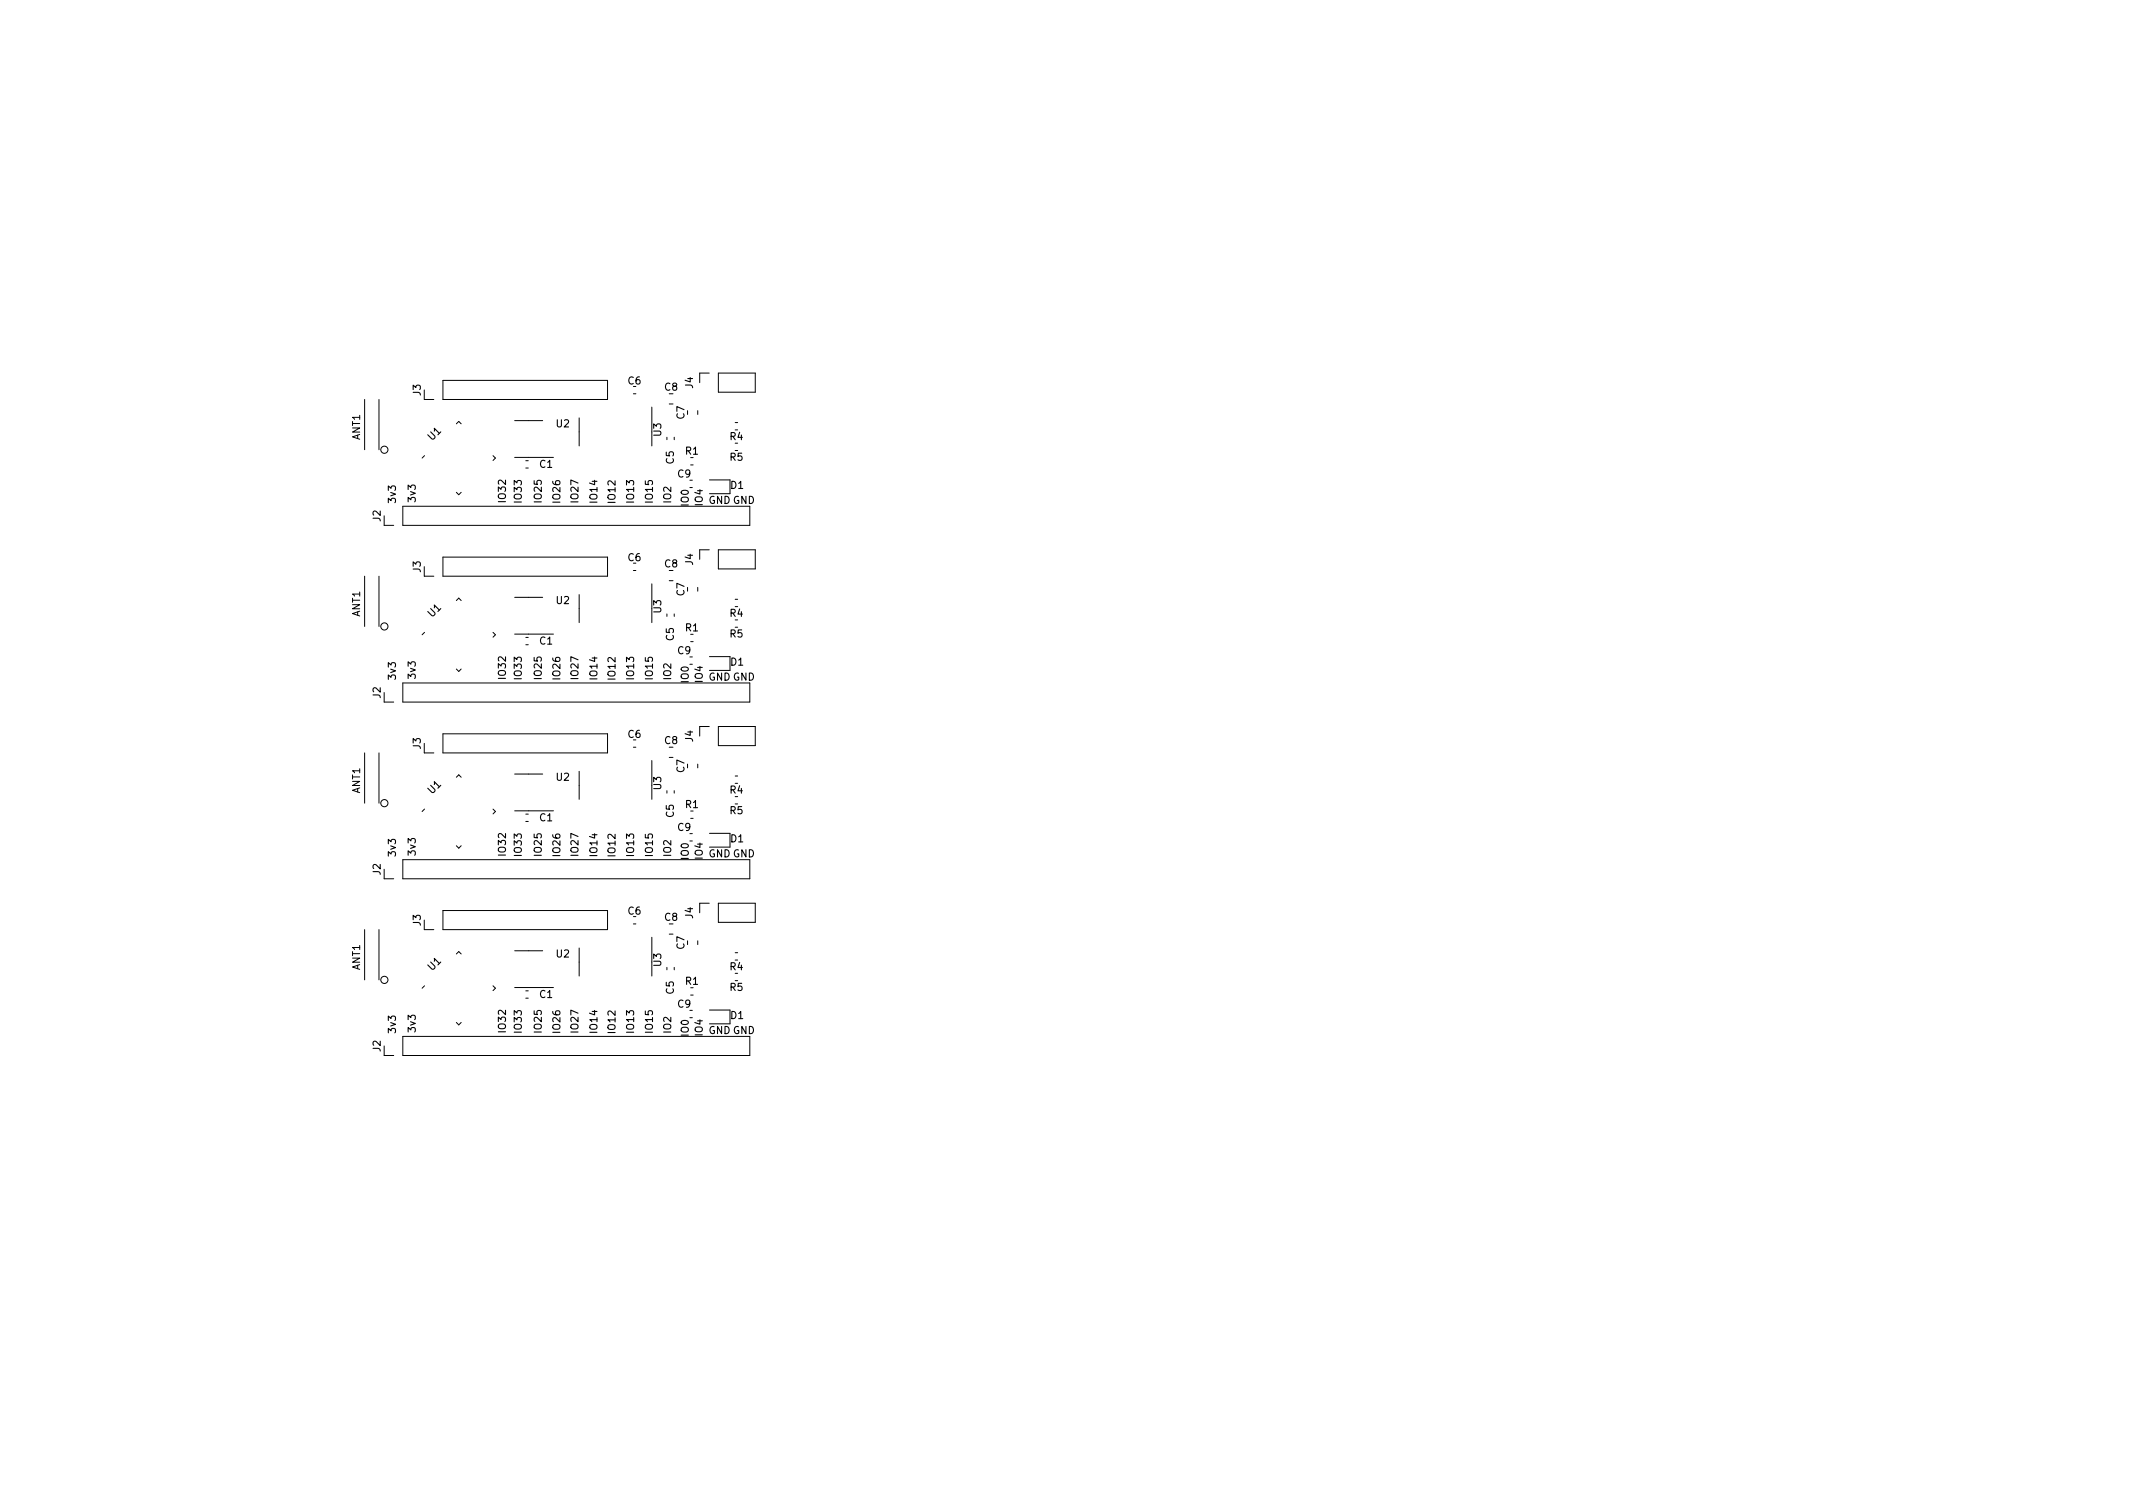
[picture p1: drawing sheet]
<svg xmlns="http://www.w3.org/2000/svg" width="297mm" height="210mm" viewBox="0 0 297 210" stroke-linecap="round" stroke-linejoin="round" font-family="sans-serif">
<defs><g id="words">
<g font-size="1.4">
<text x="87.5" y="53.5">C6</text>
<text x="58.6" y="55.1" transform="rotate(-90 58.6 55.1)">J3</text>
<text x="77.5" y="59.5">U2</text>
<text x="92.6" y="54.4">C8</text>
<text x="95.3" y="58.3" transform="rotate(-90 95.3 58.3)">C7</text>
<text x="96.5" y="54.1" transform="rotate(-90 96.5 54.1)">J4</text>
<text x="50.1" y="61.3" transform="rotate(-90 50.1 61.3)">ANT1</text>
<text x="60.2" y="61.4" transform="rotate(-45 60.2 61.4)">U1</text>
<text x="75.2" y="65.1">C1</text>
<text x="92.1" y="60.7" transform="rotate(-90 92.1 60.7)">U3</text>
<text x="93.8" y="64.6" transform="rotate(-90 93.8 64.6)">C5</text>
<text x="95.5" y="63.3">R1</text>
<text x="101.7" y="61.3">R4</text>
<text x="101.7" y="64.2">R5</text>
<text x="55.1" y="70" transform="rotate(-90 55.1 70)">3v3</text>
<text x="57.9" y="69.8" transform="rotate(-90 57.9 69.8)">3v3</text>
<text x="70.4" y="69.9" transform="rotate(-90 70.4 69.9)">IO32</text>
<text x="72.7" y="69.9" transform="rotate(-90 72.7 69.9)">IO33</text>
<text x="75.4" y="69.9" transform="rotate(-90 75.4 69.9)">IO25</text>
<text x="78" y="70" transform="rotate(-90 78 70)">IO26</text>
<text x="80.5" y="69.9" transform="rotate(-90 80.5 69.9)">IO27</text>
<text x="83.2" y="70" transform="rotate(-90 83.2 70)">IO14</text>
<text x="85.7" y="70" transform="rotate(-90 85.7 70)">IO12</text>
<text x="88.3" y="69.9" transform="rotate(-90 88.3 69.9)">IO13</text>
<text x="90.9" y="69.9" transform="rotate(-90 90.9 69.9)">IO15</text>
<text x="93.5" y="70" transform="rotate(-90 93.5 70)">IO2</text>
<text x="94.4" y="66.5">C9</text>
<text x="95.9" y="70.4" transform="rotate(-90 95.9 70.4)">IO0</text>
<text x="97.9" y="70.4" transform="rotate(-90 97.9 70.4)">IO4</text>
<text x="98.7" y="70.2">GND GND</text>
<text x="101.8" y="68.1">D1</text>
<text x="53" y="72.6" transform="rotate(-90 53 72.6)">J2</text>
<text x="58.6" y="79.7" transform="rotate(-90 58.6 79.7)">J3</text>
<text x="87.5" y="78.1">C6</text>
<text x="92.6" y="79">C8</text>
<text x="95.3" y="82.9" transform="rotate(-90 95.3 82.9)">C7</text>
<text x="96.5" y="78.7" transform="rotate(-90 96.5 78.7)">J4</text>
<text x="50.1" y="85.9" transform="rotate(-90 50.1 85.9)">ANT1</text>
<text x="60.2" y="86" transform="rotate(-45 60.2 86)">U1</text>
<text x="75.2" y="89.7">C1</text>
<text x="77.5" y="84.1">U2</text>
<text x="92.1" y="85.3" transform="rotate(-90 92.1 85.3)">U3</text>
<text x="93.8" y="89.2" transform="rotate(-90 93.8 89.2)">C5</text>
<text x="95.5" y="87.9">R1</text>
<text x="101.7" y="85.9">R4</text>
<text x="101.7" y="88.8">R5</text>
<text x="55.1" y="94.6" transform="rotate(-90 55.1 94.6)">3v3</text>
<text x="57.9" y="94.5" transform="rotate(-90 57.9 94.5)">3v3</text>
<text x="70.4" y="94.5" transform="rotate(-90 70.4 94.5)">IO32</text>
<text x="72.7" y="94.5" transform="rotate(-90 72.7 94.5)">IO33</text>
<text x="75.4" y="94.5" transform="rotate(-90 75.4 94.5)">IO25</text>
<text x="78" y="94.6" transform="rotate(-90 78 94.6)">IO26</text>
<text x="80.5" y="94.5" transform="rotate(-90 80.5 94.5)">IO27</text>
<text x="83.2" y="94.6" transform="rotate(-90 83.2 94.6)">IO14</text>
<text x="85.7" y="94.6" transform="rotate(-90 85.7 94.6)">IO12</text>
<text x="88.3" y="94.6" transform="rotate(-90 88.3 94.6)">IO13</text>
<text x="90.9" y="94.6" transform="rotate(-90 90.9 94.6)">IO15</text>
<text x="93.5" y="94.6" transform="rotate(-90 93.5 94.6)">IO2</text>
<text x="94.4" y="91.1">C9</text>
<text x="95.9" y="95" transform="rotate(-90 95.9 95)">IO0</text>
<text x="97.9" y="95" transform="rotate(-90 97.9 95)">IO4</text>
<text x="98.7" y="94.8">GND GND</text>
<text x="101.8" y="92.7">D1</text>
<text x="53" y="97.2" transform="rotate(-90 53 97.2)">J2</text>
<text x="58.6" y="104.3" transform="rotate(-90 58.6 104.3)">J3</text>
<text x="87.5" y="102.7">C6</text>
<text x="92.6" y="103.6">C8</text>
<text x="95.3" y="107.5" transform="rotate(-90 95.3 107.5)">C7</text>
<text x="96.5" y="103.3" transform="rotate(-90 96.5 103.3)">J4</text>
<text x="50.1" y="110.5" transform="rotate(-90 50.1 110.5)">ANT1</text>
<text x="60.2" y="110.6" transform="rotate(-45 60.2 110.6)">U1</text>
<text x="77.5" y="108.7">U2</text>
<text x="92.1" y="109.9" transform="rotate(-90 92.1 109.9)">U3</text>
<text x="93.8" y="113.8" transform="rotate(-90 93.8 113.8)">C5</text>
<text x="95.5" y="112.5">R1</text>
<text x="101.7" y="110.5">R4</text>
<text x="101.7" y="113.4">R5</text>
<text x="55.1" y="119.2" transform="rotate(-90 55.1 119.2)">3v3</text>
<text x="57.9" y="119.1" transform="rotate(-90 57.9 119.1)">3v3</text>
<text x="70.4" y="119.1" transform="rotate(-90 70.4 119.1)">IO32</text>
<text x="72.7" y="119.1" transform="rotate(-90 72.7 119.1)">IO33</text>
<text x="75.2" y="114.3">C1</text>
<text x="75.4" y="119.1" transform="rotate(-90 75.4 119.1)">IO25</text>
<text x="78" y="119.2" transform="rotate(-90 78 119.2)">IO26</text>
<text x="80.5" y="119.1" transform="rotate(-90 80.5 119.1)">IO27</text>
<text x="83.2" y="119.2" transform="rotate(-90 83.2 119.2)">IO14</text>
<text x="85.7" y="119.2" transform="rotate(-90 85.7 119.2)">IO12</text>
<text x="88.3" y="119.2" transform="rotate(-90 88.3 119.2)">IO13</text>
<text x="90.9" y="119.2" transform="rotate(-90 90.9 119.2)">IO15</text>
<text x="93.5" y="119.2" transform="rotate(-90 93.5 119.2)">IO2</text>
<text x="94.4" y="115.7">C9</text>
<text x="95.9" y="119.7" transform="rotate(-90 95.9 119.7)">IO0</text>
<text x="97.9" y="119.6" transform="rotate(-90 97.9 119.6)">IO4</text>
<text x="98.7" y="119.4">GND GND</text>
<text x="101.8" y="117.3">D1</text>
<text x="53" y="121.8" transform="rotate(-90 53 121.8)">J2</text>
<text x="58.6" y="128.9" transform="rotate(-90 58.6 128.9)">J3</text>
<text x="87.5" y="127.3">C6</text>
<text x="92.6" y="128.2">C8</text>
<text x="96.5" y="127.9" transform="rotate(-90 96.5 127.9)">J4</text>
<text x="50.1" y="135.1" transform="rotate(-90 50.1 135.1)">ANT1</text>
<text x="60.2" y="135.2" transform="rotate(-45 60.2 135.2)">U1</text>
<text x="77.5" y="133.3">U2</text>
<text x="92.1" y="134.5" transform="rotate(-90 92.1 134.5)">U3</text>
<text x="95.3" y="132.2" transform="rotate(-90 95.3 132.2)">C7</text>
<text x="95.5" y="137.1">R1</text>
<text x="101.7" y="135.1">R4</text>
<text x="101.7" y="138">R5</text>
<text x="55.1" y="143.8" transform="rotate(-90 55.1 143.8)">3v3</text>
<text x="57.9" y="143.7" transform="rotate(-90 57.9 143.7)">3v3</text>
<text x="70.4" y="143.7" transform="rotate(-90 70.4 143.7)">IO32</text>
<text x="72.7" y="143.8" transform="rotate(-90 72.7 143.8)">IO33</text>
<text x="75.2" y="139">C1</text>
<text x="75.4" y="143.7" transform="rotate(-90 75.4 143.7)">IO25</text>
<text x="78" y="143.8" transform="rotate(-90 78 143.8)">IO26</text>
<text x="80.5" y="143.7" transform="rotate(-90 80.5 143.7)">IO27</text>
<text x="83.2" y="143.8" transform="rotate(-90 83.2 143.8)">IO14</text>
<text x="85.7" y="143.8" transform="rotate(-90 85.7 143.8)">IO12</text>
<text x="88.3" y="143.8" transform="rotate(-90 88.3 143.8)">IO13</text>
<text x="90.9" y="143.8" transform="rotate(-90 90.9 143.8)">IO15</text>
<text x="93.5" y="143.8" transform="rotate(-90 93.5 143.8)">IO2</text>
<text x="93.8" y="138.4" transform="rotate(-90 93.8 138.4)">C5</text>
<text x="94.4" y="140.3">C9</text>
<text x="98.7" y="144">GND GND</text>
<text x="101.8" y="141.9">D1</text>
<text x="53" y="146.4" transform="rotate(-90 53 146.4)">J2</text>
<text x="95.9" y="144.3" transform="rotate(-90 95.9 144.3)">IO0</text>
<text x="97.9" y="144.2" transform="rotate(-90 97.9 144.2)">IO4</text>
</g>
</g></defs>
<g fill="none" stroke="#000" stroke-width=".14">
<path d="M50.8 55.6v7M52.8 55.6v7M59.1 54.3v1.3h1.3M61.7 53h22.9v2.6h-22.9zM63.6 59l.3-.3 .3 .3M71.7 58.6h3.9M80.7 58.2v3.9M88.2 54.8h.4M90.8 56.7v5.4M93.2 56.3h.5M97.2 57.2v.5M98.8 52h-1.4v1.3"/>
<path d="M100 52h5.2v2.6h-5.2zM102.4 58.8h.3M53.5 71.8v1.4h1.3M56.1 70.5h48.3v2.7h-48.3zM59.1 78.9v1.3h1.3M59.1 63.4l-.3 .4M61.7 77.6h22.9v2.6h-22.9zM63.6 68.6l.3 .3 .3-.3M68.7 63.4l.3 .4-.3 .3M71.7 63.7h5.4M73.2 64.1h.4M73.2 65.2h.4"/>
<path d="M88.2 79.4h.4M92.9 60.9v.3M93.9 60.9v.3M96.2 64.7h.3M98.8 76.6h-1.4v1.3M98.8 66.8h2.9v1.9h-2.9M100 76.6h5.2v2.6h-5.2zM50.8 80.2v7M52.8 80.2v7M53.5 96.4v1.4h1.3M56.1 95.1h48.3v2.7h-48.3zM59.1 88.1l-.3 .3"/>
<path d="M63.6 83.6l.3-.3 .3 .3M63.6 93.2l.3 .3 .3-.3M68.7 88.1l.3 .3-.3 .3M71.7 83.2h3.9M71.7 88.3h5.4M73.2 88.8h.4M73.2 89.8h.4M80.7 82.8v3.9M90.8 81.3v5.4M92.9 85.5v.3M93.2 80.9h.5M93.9 85.5v.3"/>
<path d="M96.2 89.3h.3M97.2 81.8v.5M98.8 91.4h2.9v1.9h-2.9M102.4 83.4h.3M50.8 104.8v7M52.8 104.8v7M56.1 119.7h48.3v2.7h-48.3zM59.1 103.5v1.3h1.3M59.1 112.7l-.3 .3M61.7 102.2h22.9v2.6h-22.9zM63.6 108.2l.3-.3 .3 .3M63.6 117.8l.3 .3 .3-.3"/>
<path d="M68.7 112.7l.3 .3-.3 .3M71.7 107.8h3.9M71.7 112.9h5.4M73.2 113.4h.4M73.2 114.4h.4M80.7 107.4v3.9M88.2 104h.4M90.8 105.9v5.4M92.9 110.1v.3M93.2 105.5h.5M93.9 110.1v.3M96.2 113.9h.3"/>
<path d="M97.2 106.4v.5M98.8 101.2h-1.4v1.3M98.8 116h2.9v2h-2.9M100 101.2h5.2v2.6h-5.2zM102.4 108.1h.3M50.8 129.4v7M52.8 129.4v7M53.5 121v1.4h1.3M59.1 128.1v1.3h1.3M59.1 137.3l-.3 .3M61.7 126.8h22.9v2.6h-22.9zM63.6 132.8l.3-.3 .3 .3"/>
<path d="M68.7 137.3l.3 .3-.3 .3M71.7 132.4h3.9M71.7 137.5h5.4M73.2 138h.4M73.2 139h.4M80.7 132v3.9M88.2 128.6h.4M90.8 130.5v5.4M92.9 134.7v.3M93.2 130.1h.5M93.9 134.7v.3M96.2 138.6h.3"/>
<path d="M97.2 131v.5M98.8 125.8h-1.4v1.3M100 125.8h5.2v2.6h-5.2zM102.4 132.7h.3M53.5 145.6v1.4h1.3M56.1 144.3h48.3v2.7h-48.3zM63.6 142.4l.3 .3 .3-.3M98.8 140.6h2.9v2h-2.9"/>
<circle cx="53.5" cy="62.6" r=".5"/>
<circle cx="53.5" cy="87.2" r=".5"/>
<circle cx="53.5" cy="111.8" r=".5"/>
<circle cx="53.5" cy="136.4" r=".5"/>
</g>
<use href="#words"/>
</svg>
